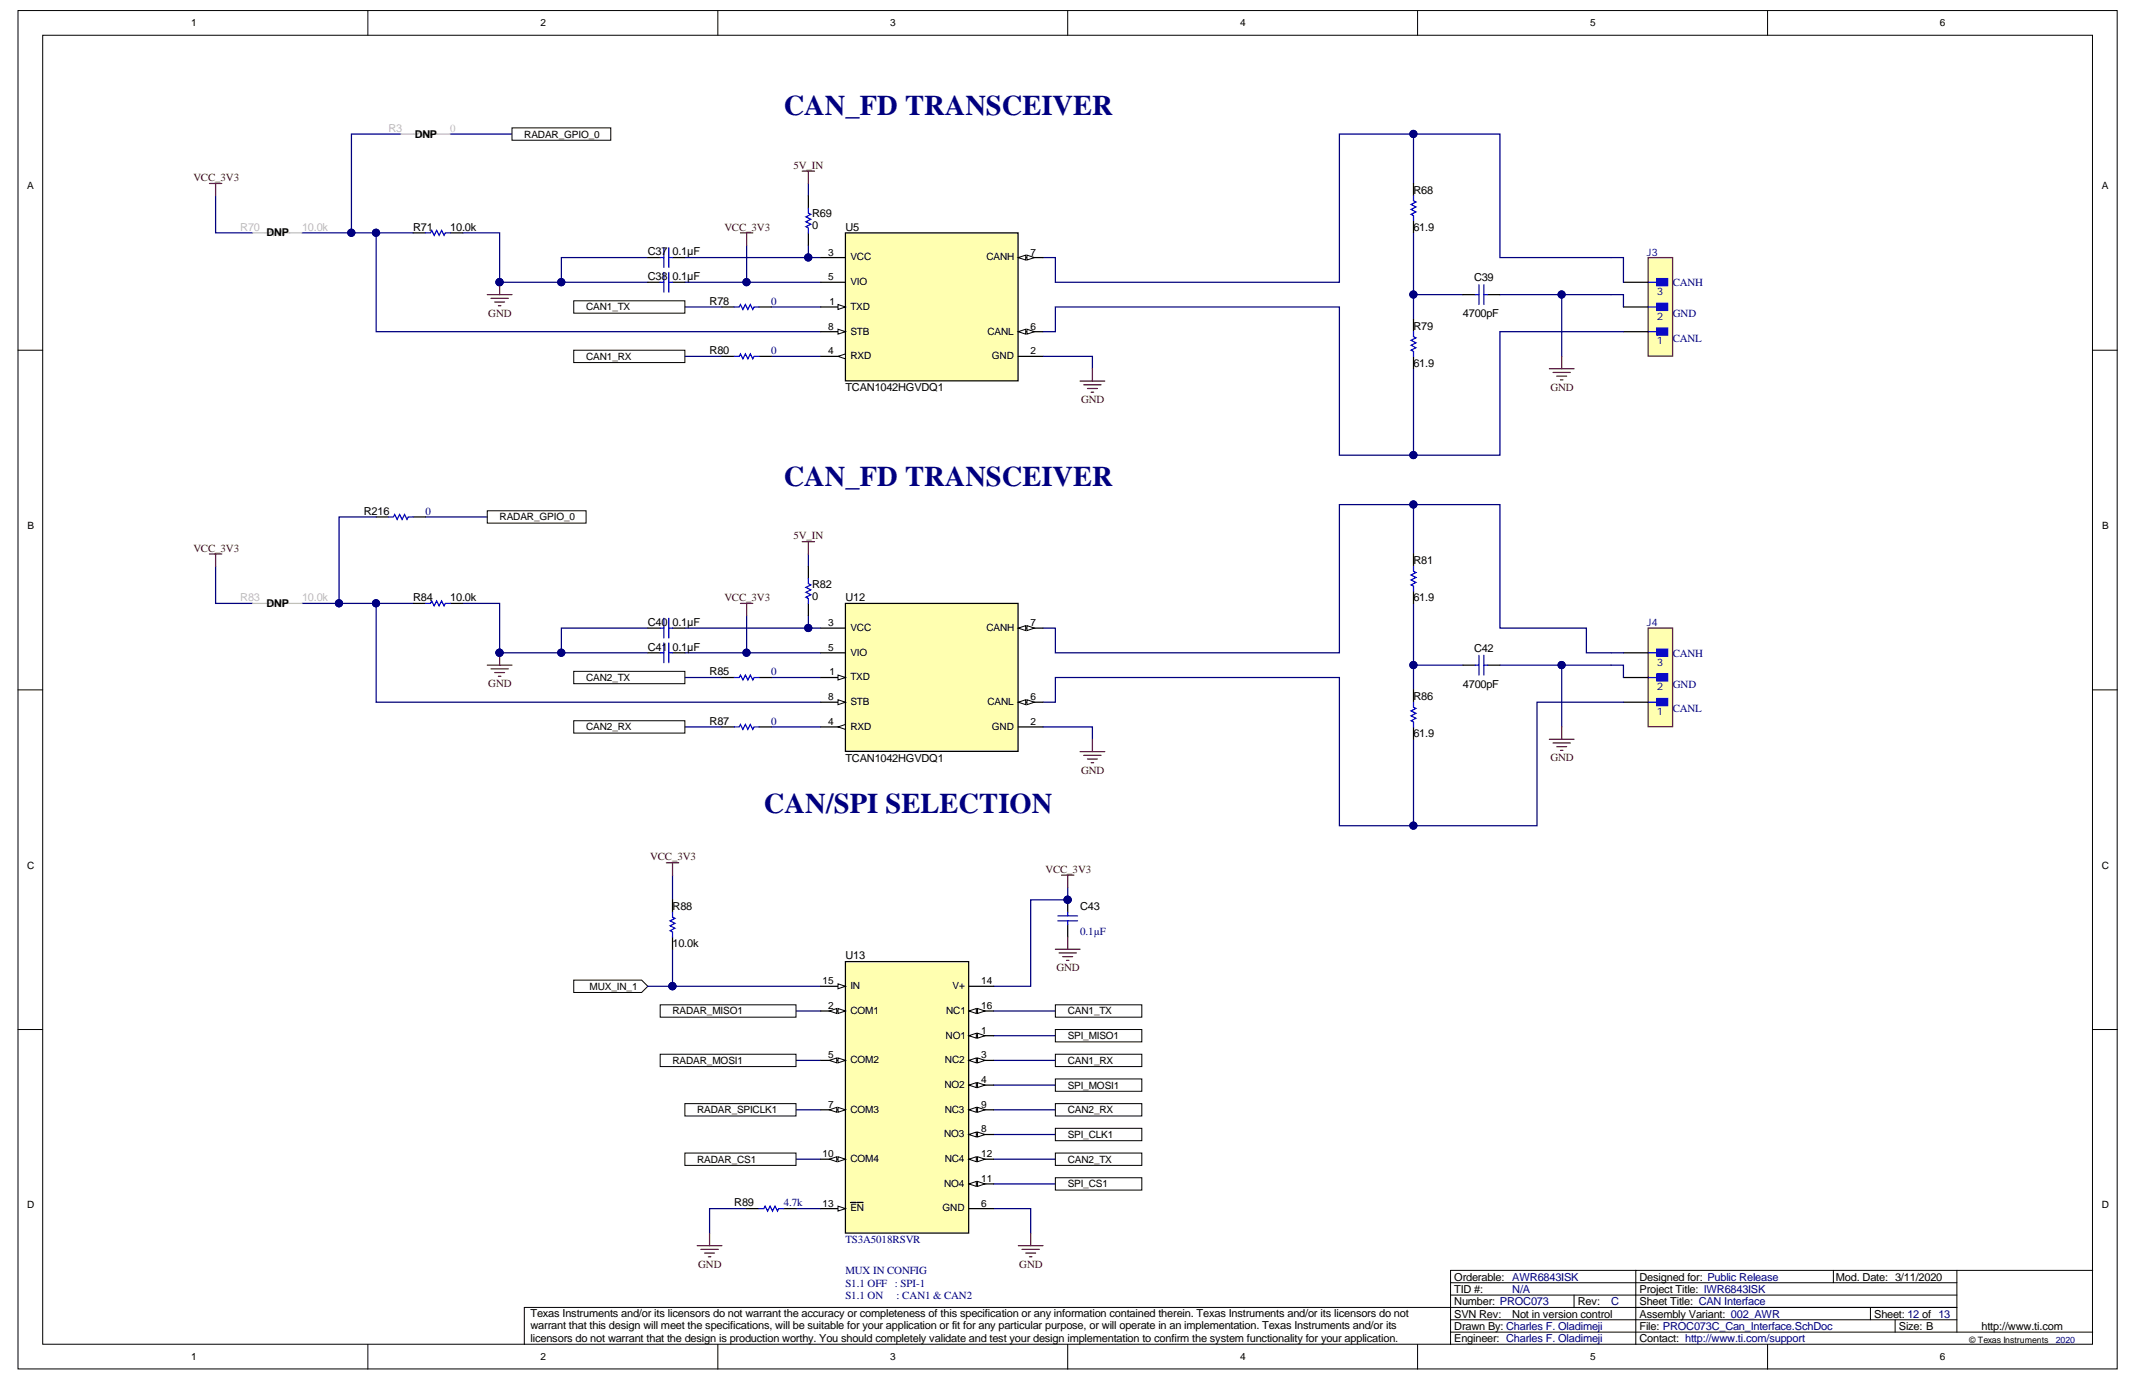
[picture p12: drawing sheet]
<svg xmlns="http://www.w3.org/2000/svg" width="432mm" height="279mm" viewBox="0 0 432 279" stroke-linecap="round" stroke-linejoin="round" font-family="sans-serif">
<defs><g id="words">
<g font-size="5.7" fill="#000080">
<text x="158.3" y="23.2">CAN_FD TRANSCEIVER</text>
<text x="158.3" y="98">CAN_FD TRANSCEIVER</text>
<text x="154.3" y="164.1">CAN/SPI SELECTION</text>
</g>
<g font-size="2.2" fill="#c0bebc">
<text x="78.5" y="26.6">R3</text>
<text x="90.9" y="26.6">0</text>
<text x="48.5" y="46.6">R70</text>
<text x="61" y="46.6">10.0k</text>
<text x="48.5" y="121.4">R83</text>
<text x="61" y="121.4">10.0k</text>
</g>
<g font-size="2.2">
<text x="83.8" y="27.8">DNP</text>
<text x="285.5" y="39.1">R68</text>
<text x="53.8" y="47.7">DNP</text>
<text x="83.4" y="46.6">R71</text>
<text x="90.9" y="46.6">10.0k</text>
<text x="164" y="46.3">0</text>
<text x="164" y="43.8">R69</text>
<text x="170.7" y="46.6">U5</text>
<text x="285.5" y="46.6">61.9</text>
<text x="130.8" y="51.6">C37</text>
<text x="135.8" y="51.6">0.1µF</text>
<text x="130.8" y="56.6">C38</text>
<text x="135.8" y="56.6">0.1µF</text>
<text x="297.7" y="56.8">C39</text>
<text x="143.3" y="61.5">R78</text>
<text x="295.5" y="64">4700pF</text>
<text x="143.3" y="71.5">R80</text>
<text x="285.5" y="66.5">R79</text>
<text x="285.5" y="74">61.9</text>
<text x="170.7" y="79">TCAN1042HGVDQ1</text>
<text x="73.5" y="103.9">R216</text>
<text x="285.5" y="113.9">R81</text>
<text x="164" y="118.7">R82</text>
<text x="53.8" y="122.6">DNP</text>
<text x="83.4" y="121.4">R84</text>
<text x="90.9" y="121.4">10.0k</text>
<text x="164" y="121.2">0</text>
<text x="170.7" y="121.4">U12</text>
<text x="285.5" y="121.4">61.9</text>
<text x="130.8" y="126.4">C40</text>
<text x="130.8" y="131.4">C41</text>
<text x="135.8" y="126.4">0.1µF</text>
<text x="135.8" y="131.4">0.1µF</text>
<text x="297.7" y="131.6">C42</text>
<text x="143.3" y="136.4">R85</text>
<text x="285.5" y="141.4">R86</text>
<text x="295.5" y="138.9">4700pF</text>
<text x="143.3" y="146.3">R87</text>
<text x="285.5" y="148.8">61.9</text>
<text x="170.7" y="153.8">TCAN1042HGVDQ1</text>
<text x="135.8" y="183.8">R88</text>
<text x="218.1" y="183.8">C43</text>
<text x="135.8" y="191.2">10.0k</text>
<text x="170.7" y="193.7">U13</text>
<text x="148.3" y="243.6">R89</text>
<text x="293.7" y="263.6">Number: PROC073</text>
<text x="293.7" y="261.1">TID #:</text>
<text x="293.7" y="258.6">Orderable:</text>
<text x="318.6" y="263.6">Rev:</text>
<text x="331.1" y="263.6">Sheet Title: CAN Interface</text>
<text x="331.1" y="261.1">Project Title: IWR6843ISK</text>
<text x="331.1" y="258.6">Designed for: Public Release</text>
<text x="370.8" y="258.6">Mod. Date: 3/11/2020</text>
<text x="107.1" y="266">Texas Instruments and/or its licensors do not warrant the accuracy or completeness of this specification or any information contained therein. Texas Instruments and/or its licensors do not</text>
<text x="107.1" y="268.4">warrant that this design will meet the specifications, will be suitable for your application or fit for any particular purpose, or will operate in an implementation. Texas Instruments and/or its</text>
<text x="293.7" y="268.5">Drawn By: Charles F. Oladimeji</text>
<text x="293.7" y="266">SVN Rev:</text>
<text x="305.4" y="266">Not in version control</text>
<text x="331.1" y="268.5">File: PROC073C_Can_Interface.SchDoc</text>
<text x="331.1" y="266">Assembly Variant: 002_AWR</text>
<text x="378.5" y="266">Sheet: 12 of 13</text>
<text x="383.5" y="268.5">Size: B</text>
<text x="400.2" y="268.5">http://www.ti.com</text>
<text x="107.1" y="270.9">licensors do not warrant that the design is production worthy. You should completely validate and test your design implementation to confirm the system functionality for your application.</text>
<text x="293.7" y="271">Engineer: Charles F. Oladimeji</text>
<text x="331.1" y="271">Contact: http://www.ti.com/support</text>
</g>
<g font-size="2.2" fill="#800000">
<text x="160.3" y="34.1">5V_IN</text>
<text x="39.1" y="36.6">VCC_3V3</text>
<text x="146.3" y="46.6">VCC_3V3</text>
<text x="98.6" y="63.9">GND</text>
<text x="218.3" y="81.4">GND</text>
<text x="313.1" y="78.9">GND</text>
<text x="39.1" y="111.4">VCC_3V3</text>
<text x="160.3" y="108.9">5V_IN</text>
<text x="146.3" y="121.4">VCC_3V3</text>
<text x="98.6" y="138.8">GND</text>
<text x="313.1" y="153.7">GND</text>
<text x="218.3" y="156.2">GND</text>
<text x="131.3" y="173.7">VCC_3V3</text>
<text x="211.2" y="176.2">VCC_3V3</text>
<text x="213.3" y="196.1">GND</text>
<text x="141" y="256">GND</text>
<text x="205.9" y="256">GND</text>
</g>
<g font-size="2.2" fill="#000080">
<text x="337.9" y="57.8">CANH</text>
<text x="155.8" y="61.5">0</text>
<text x="337.9" y="64">GND</text>
<text x="155.8" y="71.5">0</text>
<text x="337.9" y="69">CANL</text>
<text x="85.9" y="103.9">0</text>
<text x="155.8" y="136.3">0</text>
<text x="337.9" y="132.6">CANH</text>
<text x="337.9" y="138.8">GND</text>
<text x="337.9" y="143.8">CANL</text>
<text x="155.8" y="146.3">0</text>
<text x="218.1" y="188.7">0.1µF</text>
<text x="158.3" y="243.6">4.7k</text>
<text x="170.7" y="251.1">TS3A5018RSVR</text>
<text x="170.7" y="257.3">MUX IN CONFIG</text>
<text x="170.7" y="259.8">S1.1 OFF</text>
<text x="170.7" y="262.3">S1.1 ON</text>
<text x="180.7" y="259.8">: SPI-1</text>
<text x="181.1" y="262.3">: CAN1 &amp; CAN2</text>
<text x="305.4" y="261.1">N/A</text>
<text x="305.4" y="258.6">AWR6843ISK</text>
<text x="325.4" y="263.6">C</text>
</g>
<g font-size="2.1" fill="#000080">
<text x="332.6" y="51.6">J3</text>
<text x="334.6" y="59.6">3</text>
<text x="334.6" y="64.6">2</text>
<text x="334.6" y="69.6">1</text>
<text x="332.6" y="126.4">J4</text>
<text x="334.6" y="134.4">3</text>
<text x="334.6" y="139.4">2</text>
<text x="334.6" y="144.4">1</text>
</g>
<g font-size="2">
<text x="38.6" y="5.3">1</text>
<text x="109.2" y="5.3">2</text>
<text x="179.8" y="5.3">3</text>
<text x="250.5" y="5.3">4</text>
<text x="321.1" y="5.3">5</text>
<text x="391.8" y="5.3">6</text>
<text x="105.9" y="27.8">RADAR_GPIO_0</text>
<text x="5.5" y="38.3">A</text>
<text x="424.5" y="38.3">A</text>
<text x="167.2" y="51.6">3</text>
<text x="171.7" y="52.6">VCC</text>
<text x="199.2" y="52.6">CANH</text>
<text x="208.2" y="51.6">7</text>
<text x="167.2" y="56.6">5</text>
<text x="171.7" y="57.6">VIO</text>
<text x="118.4" y="62.7">CAN1_TX</text>
<text x="167.5" y="61.6">1</text>
<text x="171.7" y="62.6">TXD</text>
<text x="167.2" y="71.5">4</text>
<text x="167.2" y="66.6">8</text>
<text x="171.7" y="67.6">STB</text>
<text x="199.4" y="67.6">CANL</text>
<text x="208.2" y="71.5">2</text>
<text x="208.2" y="66.6">6</text>
<text x="118.4" y="72.7">CAN1_RX</text>
<text x="171.7" y="72.5">RXD</text>
<text x="200.3" y="72.5">GND</text>
<text x="5.5" y="106.8">B</text>
<text x="100.9" y="105.1">RADAR_GPIO_0</text>
<text x="424.6" y="106.8">B</text>
<text x="167.2" y="126.4">3</text>
<text x="167.2" y="131.4">5</text>
<text x="171.7" y="127.4">VCC</text>
<text x="199.2" y="127.4">CANH</text>
<text x="208.2" y="126.4">7</text>
<text x="118.4" y="137.5">CAN2_TX</text>
<text x="167.5" y="136.4">1</text>
<text x="171.7" y="137.4">TXD</text>
<text x="171.7" y="132.4">VIO</text>
<text x="167.2" y="141.4">8</text>
<text x="171.7" y="142.4">STB</text>
<text x="199.4" y="142.4">CANL</text>
<text x="208.2" y="141.4">6</text>
<text x="118.4" y="147.5">CAN2_RX</text>
<text x="167.2" y="146.4">4</text>
<text x="171.7" y="147.4">RXD</text>
<text x="200.3" y="147.4">GND</text>
<text x="208.2" y="146.4">2</text>
<text x="5.5" y="175.4">C</text>
<text x="424.5" y="175.4">C</text>
<text x="119.1" y="199.9">MUX_IN_1</text>
<text x="166.1" y="198.7">15</text>
<text x="167.3" y="203.7">2</text>
<text x="171.7" y="199.7">IN</text>
<text x="192.4" y="199.7">V+</text>
<text x="198.2" y="198.7">14</text>
<text x="198.2" y="203.7">16</text>
<text x="135.8" y="204.8">RADAR_MISO1</text>
<text x="171.7" y="204.7">COM1</text>
<text x="191" y="209.7">NO1</text>
<text x="191.1" y="204.7">NC1</text>
<text x="198.2" y="208.7">1</text>
<text x="215.6" y="204.8">CAN1_TX</text>
<text x="215.6" y="209.8">SPI_MISO1</text>
<text x="135.8" y="214.8">RADAR_MOSI1</text>
<text x="167.2" y="213.7">5</text>
<text x="171.7" y="214.7">COM2</text>
<text x="190.8" y="214.7">NC2</text>
<text x="198.2" y="213.7">3</text>
<text x="215.6" y="214.8">CAN1_RX</text>
<text x="190.7" y="219.7">NO2</text>
<text x="198.2" y="218.7">4</text>
<text x="215.6" y="219.8">SPI_MOSI1</text>
<text x="140.8" y="224.8">RADAR_SPICLK1</text>
<text x="167.2" y="223.7">7</text>
<text x="171.7" y="224.7">COM3</text>
<text x="190.8" y="224.7">NC3</text>
<text x="198.2" y="223.7">9</text>
<text x="215.6" y="224.8">CAN2_RX</text>
<text x="166.1" y="233.6">10</text>
<text x="190.7" y="229.7">NO3</text>
<text x="198.2" y="228.7">8</text>
<text x="198.2" y="233.6">12</text>
<text x="215.6" y="229.8">SPI_CLK1</text>
<text x="140.8" y="234.8">RADAR_CS1</text>
<text x="171.7" y="234.6">COM4</text>
<text x="190.7" y="239.6">NO4</text>
<text x="190.8" y="234.6">NC4</text>
<text x="198.2" y="238.6">11</text>
<text x="215.6" y="234.8">CAN2_TX</text>
<text x="215.6" y="239.8">SPI_CS1</text>
<text x="5.5" y="244">D</text>
<text x="166.1" y="243.6">13</text>
<text x="171.7" y="244.6">EN</text>
<text x="190.3" y="244.6">GND</text>
<text x="198.2" y="243.6">6</text>
<text x="424.5" y="244">D</text>
<text x="38.6" y="274.7">1</text>
<text x="109.2" y="274.7">2</text>
<text x="179.8" y="274.7">3</text>
<text x="250.5" y="274.7">4</text>
<text x="321.1" y="274.7">5</text>
<text x="391.8" y="274.7">6</text>
</g>
<text font-size="1.8" x="397.7" y="271.1">© Texas Instruments</text>
<text font-size="1.8" fill="#000080" x="415.2" y="271.1">2020</text>
</g></defs>
<g fill="#fff" stroke="#000" stroke-width=".2">
<path d="M3.6 2.1h424v274.3h-424z"/>
<path d="M8.6 7.1h414v264.3h-414z"/>
</g>
<g fill="none" stroke="#000" stroke-width=".2">
<path d="M74.3 2.1v5M145 2.1v5M215.6 2.1v5M286.3 2.1v5M357 2.1v5M3.6 70.7h5M422.7 70.7h4.9M3.6 139.3h5M422.7 139.3h4.9M3.6 207.9h5M422.7 207.9h4.9M293 259h102.2"/>
<path d="M330.4 256.5h-37.4v15M370.3 256.5v2.5M395.2 256.5v12.5M422.7 256.5h-92.3v15M74.3 271.5v5M145 271.5v5M215.6 271.5v5M286.3 271.5v5M293 269h129.7M293 266.5h102.2M293 261.5h102.2M317.9 261.5v2.5"/>
<path d="M357 271.5v5M377.8 264v2.5M382.8 266.5v2.5M395.2 264h-289.3v7.5"/>
</g>
<g fill="none" stroke="#000080" stroke-width=".25">
<path d="M43.5 39.5v7.5h7.5M81 27.1h-10v19.9M90.9 27.1h12.5M163.3 37v2.5M285.5 27.1h-15v29.9h-57.4v-5h-2.4M285.5 37v-9.9h17.4v24.9h22.5M61 47h22.4M76 47v20h89.8M93.4 47h7.5v10h29.9M130.8 52h-17.4v5M138.3 52h27.5M138.3 57h27.5"/>
<path d="M150.8 49.5v7.5M163.3 49.5v2.5M285.5 47v17.5M285.5 59.5h10M302.9 59.5h22.5M315.4 59.5v12.5M138.3 62h7.5M138.3 72h7.5M155.8 62h10M155.8 72h10M210.7 72h9.9v2.5M210.7 67h2.4v-5h57.4v29.9h15v-17.4"/>
<path d="M135.8 176.7v5M215.6 179.2v2.5h-7.4v17.4h-7.5M135.8 191.7v7.4h30M160.8 204.1h5M160.8 214.1h5M200.7 204.1h12.4M200.7 209.1h12.4M200.7 214.1h12.4M200.7 219.1h12.4M160.8 224.1h5M160.8 234.1h5M200.7 224.1h12.4"/>
<path d="M200.7 229.1h12.4M200.7 234.1h12.4M200.7 239.1h12.4M150.8 244h-7.5v5M160.8 244h5M200.7 244h7.5v5"/>
</g>
<g fill="#000080" stroke="#000080" stroke-width=".2">
<circle cx="71" cy="47" r=".72"/>
<circle cx="285.5" cy="27" r=".72"/>
<circle cx="75.9" cy="47" r=".72"/>
<circle cx="163.2" cy="52" r=".72"/>
<circle cx="100.9" cy="57" r=".72"/>
<circle cx="150.8" cy="57" r=".72"/>
<circle cx="113.4" cy="57" r=".72"/>
<circle cx="285.5" cy="59.5" r=".72"/>
<circle cx="315.4" cy="59.5" r=".72"/>
<circle cx="285.5" cy="91.9" r=".72"/>
<circle cx="135.8" cy="199.1" r=".72"/>
<circle cx="215.6" cy="181.7" r=".72"/>
</g>
<path d="M81 27.1h3.4l.3-.5 .5 1 .5-1 .5 1 .5-1 .5 1 .2-.5h3.5" fill="none" stroke="#c0bebc" stroke-width=".25"/>
<path d="M103.4 25.8h20v2.5h-20z" fill-rule="evenodd" fill="#fff" stroke="#000" stroke-width=".2"/>
<path d="M42.3 37h2.5M43.5 37v2.5M162 34.6h2.5M163.3 34.6v2.4M98.4 59.5h5M100.9 57v2.5M149.5 47h2.5M150.8 47v2.5M99.2 60.2h3.5M99.9 61h2M100.7 61.7h.5" fill="none" stroke="#800000" stroke-width=".25"/>
<path d="M285.5 37v2.5M83.4 47h2.5M90.9 47h2.5M130.8 52h2.5M130.8 57h2.5M135.8 52h2.5M135.8 57h2.5M285.5 44.5v2.5" fill="none" stroke="#000" stroke-width=".25"/>
<path d="M285.5 39.5v1l.5 .3-1 .5 1 .5-1 .5 1 .5-1 .5 .5 .2v1M85.9 47h1l.3-.5 .5 1 .5-1 .5 1 .5-1 .5 1 .2-.5h1M133.3 52h.8M133.3 57h.8M134.1 50v4M134.1 55v4M135.1 52h.7M135.1 50v4M135.1 55v4M135.1 57h.7" fill="none" stroke="#00f" stroke-width=".25"/>
<path d="M51 47h3.5l.3-.5 .5 1 .5-1 .5 1 .5-1 .5 1 .2-.5h3.5" fill="none" stroke="#c0bebc" stroke-width=".25"/>
<circle cx="100.9" cy="57" r=".72" fill="#000080" stroke="#000080" stroke-width=".2"/>
<path d="M115.9 60.7h22.4v2.5h-22.4z" fill-rule="evenodd" fill="#fff" stroke="#000" stroke-width=".2"/>
<path d="M145.8 62h2.5M153.3 62h2.5" fill="none" stroke="#000" stroke-width=".25"/>
<path d="M148.3 62h1l.2-.5 .5 1 .5-1 .5 1 .5-1 .5 1 .3-.5h1" fill="none" stroke="#00f" stroke-width=".25"/>
<path d="M170.7 47h34.9v29.9h-34.9z" fill="#ffffb0" stroke="#000" stroke-width=".25"/>
<path d="M165.8 62h4.9" fill="none" stroke="#000" stroke-width=".25"/>
<path d="M169.2 61.5l1.5 .5-1.5 .5z" fill="#fff"/>
<path d="M169.2 61.5l1.5 .5-1.5 .5z" fill="none" stroke="#000" stroke-width=".2"/>
<path d="M165.8 52h4.9M165.8 72h4.9M205.7 72h5" fill="none" stroke="#000" stroke-width=".25"/>
<path d="M169.2 72l1.5-.5v1z" fill="#fff"/>
<path d="M169.2 72l1.5-.5v1z" fill="none" stroke="#000" stroke-width=".2"/>
<path d="M165.8 57h4.9M205.7 67h5" fill="none" stroke="#000" stroke-width=".25"/>
<path d="M205.7 67l1.5-.5v1z" fill="#fff"/>
<path d="M205.7 67l1.5-.5v1z" fill="none" stroke="#000" stroke-width=".2"/>
<path d="M207.4 66.5l1.5 .5-1.5 .5z" fill="#fff"/>
<path d="M207.4 66.5l1.5 .5-1.5 .5z" fill="none" stroke="#000" stroke-width=".2"/>
<path d="M205.7 52h5" fill="none" stroke="#000" stroke-width=".25"/>
<path d="M205.7 52l1.5-.5v1z" fill="#fff"/>
<path d="M205.7 52l1.5-.5v1z" fill="none" stroke="#000" stroke-width=".2"/>
<path d="M207.4 51.5l1.5 .5-1.5 .5z" fill="#fff"/>
<path d="M207.4 51.5l1.5 .5-1.5 .5z" fill="none" stroke="#000" stroke-width=".2"/>
<path d="M165.8 67h4.9" fill="none" stroke="#000" stroke-width=".25"/>
<path d="M169.2 66.5l1.5 .5-1.5 .5z" fill="#fff"/>
<path d="M169.2 66.5l1.5 .5-1.5 .5z" fill="none" stroke="#000" stroke-width=".2"/>
<path d="M285.5 64.5v2.5M285.5 72v2.5" fill="none" stroke="#000" stroke-width=".25"/>
<path d="M285.5 67v1l.5 .2-1 .5 1 .5-1 .5 1 .5-1 .5 .5 .3v1" fill="none" stroke="#00f" stroke-width=".25"/>
<path d="M312.9 74.5h5M313.7 75.2h3.5M314.4 76h2M315.2 76.7h.5M315.4 72v2.5" fill="none" stroke="#800000" stroke-width=".25"/>
<path d="M115.9 70.7h22.4v2.5h-22.4z" fill-rule="evenodd" fill="#fff" stroke="#000" stroke-width=".2"/>
<path d="M145.8 72h2.5M153.3 72h2.5M135.8 181.7v2.5M135.8 189.2v2.5M215.6 181.7v2.5M215.6 186.7v2.5" fill="none" stroke="#000" stroke-width=".25"/>
<path d="M148.3 72h1l.2-.5 .5 1 .5-1 .5 1 .5-1 .5 1 .3-.5h1M135.8 184.2v1l.5 .2-1 .5 1 .5-1 .5 1 .5-1 .5 .5 .3v1M213.6 184.9h4M213.6 185.9h4M215.6 184.2v.7M215.6 185.9v.8" fill="none" stroke="#00f" stroke-width=".25"/>
<g fill="none" stroke="#800000" stroke-width=".25">
<path d="M218.1 76.9h5M218.9 77.7h3.5M219.6 78.4h2M220.4 79.2h.5M220.6 74.5v2.4M134.6 174.2h2.5M135.8 174.2v2.5M214.4 176.7h2.5M215.6 176.7v2.5M213.1 191.7h5M213.9 192.4h3.5M214.6 193.2h2"/>
<path d="M215.4 193.9h.5M215.6 189.2v2.5"/>
</g>
<circle cx="215.6" cy="181.7" r=".72" fill="#000080" stroke="#000080" stroke-width=".2"/>
<g fill="#fff" stroke="#000" stroke-width=".2">
<path d="M213.1 202.9h17.5v2.5h-17.5z" fill-rule="evenodd"/>
<path d="M133.3 202.9h27.5v2.5h-27.5z" fill-rule="evenodd"/>
<path d="M213.1 207.9h17.5v2.5h-17.5z" fill-rule="evenodd"/>
<path d="M213.1 212.9h17.5v2.5h-17.5z" fill-rule="evenodd"/>
<path d="M133.3 212.9h27.5v2.5h-27.5z" fill-rule="evenodd"/>
<path d="M213.1 217.9h17.5v2.4h-17.5z" fill-rule="evenodd"/>
</g>
<path d="M170.7 194.2h24.9v54.8h-24.9z" fill="#ffffb0" stroke="#000" stroke-width=".25"/>
<path d="M195.7 209.1h5" fill="none" stroke="#000" stroke-width=".25"/>
<path d="M195.7 209.1l1.5-.5v1z" fill="#fff"/>
<path d="M195.7 209.1l1.5-.5v1z" fill="none" stroke="#000" stroke-width=".2"/>
<path d="M197.4 208.6l1.5 .5-1.5 .5z" fill="#fff"/>
<path d="M197.4 208.6l1.5 .5-1.5 .5z" fill="none" stroke="#000" stroke-width=".2"/>
<path d="M165.8 204.1h4.9" fill="none" stroke="#000" stroke-width=".25"/>
<path d="M169.2 203.6l1.5 .5-1.5 .5z" fill="#fff"/>
<path d="M169.2 203.6l1.5 .5-1.5 .5z" fill="none" stroke="#000" stroke-width=".2"/>
<path d="M167.5 204.1l1.5-.5v1z" fill="#fff"/>
<path d="M167.5 204.1l1.5-.5v1z" fill="none" stroke="#000" stroke-width=".2"/>
<path d="M195.7 214.1h5" fill="none" stroke="#000" stroke-width=".25"/>
<path d="M195.7 214.1l1.5-.5v1z" fill="#fff"/>
<path d="M195.7 214.1l1.5-.5v1z" fill="none" stroke="#000" stroke-width=".2"/>
<path d="M197.4 213.6l1.5 .5-1.5 .5z" fill="#fff"/>
<path d="M197.4 213.6l1.5 .5-1.5 .5z" fill="none" stroke="#000" stroke-width=".2"/>
<path d="M195.7 219.1h5" fill="none" stroke="#000" stroke-width=".25"/>
<path d="M195.7 219.1l1.5-.5v1z" fill="#fff"/>
<path d="M195.7 219.1l1.5-.5v1z" fill="none" stroke="#000" stroke-width=".2"/>
<path d="M197.4 218.6l1.5 .5-1.5 .5z" fill="#fff"/>
<path d="M197.4 218.6l1.5 .5-1.5 .5z" fill="none" stroke="#000" stroke-width=".2"/>
<path d="M165.8 214.1h4.9" fill="none" stroke="#000" stroke-width=".25"/>
<path d="M169.2 213.6l1.5 .5-1.5 .5z" fill="#fff"/>
<path d="M169.2 213.6l1.5 .5-1.5 .5z" fill="none" stroke="#000" stroke-width=".2"/>
<path d="M167.5 214.1l1.5-.5v1z" fill="#fff"/>
<path d="M167.5 214.1l1.5-.5v1z" fill="none" stroke="#000" stroke-width=".2"/>
<path d="M165.8 224.1h4.9M195.7 244h5" fill="none" stroke="#000" stroke-width=".25"/>
<path d="M169.2 223.6l1.5 .5-1.5 .5z" fill="#fff"/>
<path d="M169.2 223.6l1.5 .5-1.5 .5z" fill="none" stroke="#000" stroke-width=".2"/>
<path d="M167.5 224.1l1.5-.5v1z" fill="#fff"/>
<path d="M167.5 224.1l1.5-.5v1z" fill="none" stroke="#000" stroke-width=".2"/>
<path d="M195.7 229.1h5" fill="none" stroke="#000" stroke-width=".25"/>
<path d="M195.7 229.1l1.5-.5v1z" fill="#fff"/>
<path d="M195.7 229.1l1.5-.5v1z" fill="none" stroke="#000" stroke-width=".2"/>
<path d="M197.4 228.6l1.5 .5-1.5 .5z" fill="#fff"/>
<path d="M197.4 228.6l1.5 .5-1.5 .5z" fill="none" stroke="#000" stroke-width=".2"/>
<path d="M195.7 224.1h5" fill="none" stroke="#000" stroke-width=".25"/>
<path d="M195.7 224.1l1.5-.5v1z" fill="#fff"/>
<path d="M195.7 224.1l1.5-.5v1z" fill="none" stroke="#000" stroke-width=".2"/>
<path d="M197.4 223.6l1.5 .5-1.5 .5z" fill="#fff"/>
<path d="M197.4 223.6l1.5 .5-1.5 .5z" fill="none" stroke="#000" stroke-width=".2"/>
<path d="M165.8 234.1h4.9" fill="none" stroke="#000" stroke-width=".25"/>
<path d="M169.2 233.6l1.5 .5-1.5 .5z" fill="#fff"/>
<path d="M169.2 233.6l1.5 .5-1.5 .5z" fill="none" stroke="#000" stroke-width=".2"/>
<path d="M167.5 234.1l1.5-.5v1z" fill="#fff"/>
<path d="M167.5 234.1l1.5-.5v1z" fill="none" stroke="#000" stroke-width=".2"/>
<path d="M195.7 239.1h5" fill="none" stroke="#000" stroke-width=".25"/>
<path d="M195.7 239.1l1.5-.5v1z" fill="#fff"/>
<path d="M195.7 239.1l1.5-.5v1z" fill="none" stroke="#000" stroke-width=".2"/>
<path d="M197.4 238.6l1.5 .5-1.5 .5z" fill="#fff"/>
<path d="M197.4 238.6l1.5 .5-1.5 .5z" fill="none" stroke="#000" stroke-width=".2"/>
<path d="M195.7 234.1h5" fill="none" stroke="#000" stroke-width=".25"/>
<path d="M195.7 234.1l1.5-.5v1z" fill="#fff"/>
<path d="M195.7 234.1l1.5-.5v1z" fill="none" stroke="#000" stroke-width=".2"/>
<path d="M197.4 233.6l1.5 .5-1.5 .5z" fill="#fff"/>
<path d="M197.4 233.6l1.5 .5-1.5 .5z" fill="none" stroke="#000" stroke-width=".2"/>
<path d="M165.8 244h4.9" fill="none" stroke="#000" stroke-width=".25"/>
<path d="M169.2 243.5l1.5 .5-1.5 .5z" fill="#fff"/>
<path d="M169.2 243.5l1.5 .5-1.5 .5z" fill="none" stroke="#000" stroke-width=".2"/>
<path d="M165.8 199.1h4.9M195.7 199.1h5M171.7 242.8h1.2M173 242.8h1.3" fill="none" stroke="#000" stroke-width=".25"/>
<path d="M169.2 198.7l1.5 .4-1.5 .5z" fill="#fff"/>
<path d="M169.2 198.7l1.5 .4-1.5 .5z" fill="none" stroke="#000" stroke-width=".2"/>
<path d="M195.7 204.1h5" fill="none" stroke="#000" stroke-width=".25"/>
<path d="M195.7 204.1l1.5-.5v1z" fill="#fff"/>
<path d="M195.7 204.1l1.5-.5v1z" fill="none" stroke="#000" stroke-width=".2"/>
<path d="M197.4 203.6l1.5 .5-1.5 .5z" fill="#fff"/>
<path d="M197.4 203.6l1.5 .5-1.5 .5z" fill="none" stroke="#000" stroke-width=".2"/>
<g fill="#fff" stroke="#000" stroke-width=".2">
<path d="M138.3 222.8h22.5v2.5h-22.5z" fill-rule="evenodd"/>
<path d="M213.1 227.8h17.5v2.5h-17.5z" fill-rule="evenodd"/>
<path d="M213.1 232.8h17.5v2.5h-17.5z" fill-rule="evenodd"/>
<path d="M138.3 232.8h22.5v2.5h-22.5z" fill-rule="evenodd"/>
<path d="M213.1 237.8h17.5v2.5h-17.5z" fill-rule="evenodd"/>
</g>
<path d="M150.8 244h2.5M158.3 244h2.5" fill="none" stroke="#000" stroke-width=".25"/>
<path d="M153.3 244h1l.2-.5 .5 1 .5-1 .5 1 .5-1 .5 1 .3-.5h1" fill="none" stroke="#00f" stroke-width=".25"/>
<path d="M140.8 251.5h5M141.6 252.3h3.5M142.3 253h2M143.1 253.8h.5M143.3 249v2.5M205.7 251.5h5M206.4 252.3h3.5M207.2 253h2M207.9 253.8h.5M208.2 249v2.5" fill="none" stroke="#800000" stroke-width=".25"/>
<g fill="#fff" stroke="#000" stroke-width=".2">
<path d="M213.1 222.8h17.5v2.5h-17.5z" fill-rule="evenodd"/>
<path d="M115.9 197.9h13.7l1.2 1.2-1.2 1.3h-13.7z" fill-rule="evenodd"/>
</g>
<g fill="none" stroke="#000080" stroke-width=".25">
<path d="M43.5 114.4v7.4h7.5M163.3 111.9v2.5M285.5 101.9h-15v29.9h-57.4v-5h-2.4M285.5 111.9v-10h17.4v24.9h17.5v5h5M61 121.8h22.4M76 121.8v20h89.8M93.4 121.8h7.5v10h29.9M130.8 126.8h-17.4v5M138.3 126.8h27.5M138.3 131.8h27.5M138.3 136.8h7.5M150.8 124.3v7.5"/>
<path d="M155.8 136.8h10M163.3 124.3v2.5M285.5 121.8v17.5M285.5 134.3h10M302.9 134.3h22.5M315.4 134.3v12.5M138.3 146.8h7.5M155.8 146.8h10M210.7 146.8h9.9v2.5M210.7 141.8h2.4v-5h57.4v29.9h15v-17.4M130.8 199.1h5"/>
</g>
<g fill="#000080" stroke="#000080" stroke-width=".2">
<circle cx="135.8" cy="199.1" r=".72"/>
<circle cx="285.5" cy="101.9" r=".72"/>
<circle cx="75.9" cy="121.8" r=".72"/>
<circle cx="68.5" cy="121.8" r=".72"/>
<circle cx="163.2" cy="126.8" r=".72"/>
<circle cx="100.9" cy="131.8" r=".72"/>
<circle cx="150.8" cy="131.8" r=".72"/>
<circle cx="113.4" cy="131.8" r=".72"/>
<circle cx="285.5" cy="134.3" r=".72"/>
<circle cx="315.4" cy="134.3" r=".72"/>
<circle cx="285.5" cy="166.7" r=".72"/>
</g>
<path d="M295.5 59.5h2.4M300.4 59.5h2.5M285.5 111.9v2.5M285.5 119.3v2.5M83.4 121.8h2.5M90.9 121.8h2.5M130.8 126.8h2.5M130.8 131.8h2.5M135.8 126.8h2.5M135.8 131.8h2.5" fill="none" stroke="#000" stroke-width=".25"/>
<g fill="none" stroke="#00f" stroke-width=".25">
<path d="M297.9 59.5h.8M298.7 57.5v4M299.7 57.5v4M299.7 59.5h.7M285.5 114.4v1l.5 .2-1 .5 1 .5-1 .5 1 .5-1 .5 .5 .2v1M85.9 121.8h1l.3-.5 .5 1 .5-1 .5 1 .5-1 .5 1 .2-.5h1M133.3 126.8h.8M133.3 131.8h.8M134.1 124.8v4M134.1 129.8v4M135.1 126.8h.7M135.1 124.8v4"/>
<path d="M135.1 129.8v4M135.1 131.8h.7"/>
</g>
<path d="M42.3 111.9h2.5M43.5 111.9v2.5M162 109.4h2.5M163.3 109.4v2.5M98.4 134.3h5M99.2 135.1h3.5M99.9 135.8h2M100.7 136.6h.5M100.9 131.8v2.5M149.5 121.8h2.5M150.8 121.8v2.5" fill="none" stroke="#800000" stroke-width=".25"/>
<path d="M51 121.8h3.5l.3-.5 .5 1 .5-1 .5 1 .5-1 .5 1 .2-.5h3.5" fill="none" stroke="#c0bebc" stroke-width=".25"/>
<path d="M115.9 135.6h22.4v2.4h-22.4z" fill-rule="evenodd" fill="#fff" stroke="#000" stroke-width=".2"/>
<path d="M145.8 136.8h2.5M153.3 136.8h2.5" fill="none" stroke="#000" stroke-width=".25"/>
<path d="M148.3 136.8h1l.2-.5 .5 1 .5-1 .5 1 .5-1 .5 1 .3-.5h1" fill="none" stroke="#00f" stroke-width=".25"/>
<path d="M170.7 121.8h34.9v29.9h-34.9z" fill="#ffffb0" stroke="#000" stroke-width=".25"/>
<path d="M165.8 136.8h4.9" fill="none" stroke="#000" stroke-width=".25"/>
<path d="M169.2 136.3l1.5 .5-1.5 .5z" fill="#fff"/>
<path d="M169.2 136.3l1.5 .5-1.5 .5z" fill="none" stroke="#000" stroke-width=".2"/>
<path d="M165.8 126.8h4.9M165.8 146.8h4.9M205.7 146.8h5" fill="none" stroke="#000" stroke-width=".25"/>
<path d="M169.2 146.8l1.5-.5v1z" fill="#fff"/>
<path d="M169.2 146.8l1.5-.5v1z" fill="none" stroke="#000" stroke-width=".2"/>
<path d="M165.8 131.8h4.9M205.7 141.8h5" fill="none" stroke="#000" stroke-width=".25"/>
<path d="M205.7 141.8l1.5-.5v1z" fill="#fff"/>
<path d="M205.7 141.8l1.5-.5v1z" fill="none" stroke="#000" stroke-width=".2"/>
<path d="M207.4 141.3l1.5 .5-1.5 .5z" fill="#fff"/>
<path d="M207.4 141.3l1.5 .5-1.5 .5z" fill="none" stroke="#000" stroke-width=".2"/>
<path d="M205.7 126.8h5" fill="none" stroke="#000" stroke-width=".25"/>
<path d="M205.7 126.8l1.5-.5v1z" fill="#fff"/>
<path d="M205.7 126.8l1.5-.5v1z" fill="none" stroke="#000" stroke-width=".2"/>
<path d="M207.4 126.3l1.5 .5-1.5 .5z" fill="#fff"/>
<path d="M207.4 126.3l1.5 .5-1.5 .5z" fill="none" stroke="#000" stroke-width=".2"/>
<path d="M165.8 141.8h4.9" fill="none" stroke="#000" stroke-width=".25"/>
<path d="M169.2 141.3l1.5 .5-1.5 .5z" fill="#fff"/>
<path d="M169.2 141.3l1.5 .5-1.5 .5z" fill="none" stroke="#000" stroke-width=".2"/>
<path d="M285.5 139.3v2.5M285.5 146.8v2.5" fill="none" stroke="#000" stroke-width=".25"/>
<path d="M285.5 141.8v1l.5 .2-1 .5 1 .5-1 .5 1 .5-1 .5 .5 .3v1" fill="none" stroke="#00f" stroke-width=".25"/>
<path d="M312.9 149.3h5M313.7 150h3.5M314.4 150.8h2M315.2 151.5h.5M315.4 146.8v2.5" fill="none" stroke="#800000" stroke-width=".25"/>
<path d="M115.9 145.5h22.4v2.5h-22.4z" fill-rule="evenodd" fill="#fff" stroke="#000" stroke-width=".2"/>
<path d="M295.5 134.3h2.4M300.4 134.3h2.5M145.8 146.8h2.5M153.3 146.8h2.5" fill="none" stroke="#000" stroke-width=".25"/>
<path d="M297.9 134.3h.8M298.7 132.3v4M299.7 132.3v4M299.7 134.3h.7M148.3 146.8h1l.2-.5 .5 1 .5-1 .5 1 .5-1 .5 1 .3-.5h1" fill="none" stroke="#00f" stroke-width=".25"/>
<path d="M218.1 151.8h5M218.9 152.5h3.5M219.6 153.3h2M220.4 154h.5M220.6 149.3v2.5" fill="none" stroke="#800000" stroke-width=".25"/>
<path d="M332.9 52h4.9v19.9h-4.9z" fill="#ffffb0" stroke="#800000" stroke-width=".25"/>
<g fill="#00f" stroke="#00f" stroke-width=".25">
<path d="M334.6 66.2h2.2v1.5h-2.2z"/>
<path d="M334.6 61.2h2.2v1.5h-2.2z"/>
<path d="M334.6 56.2h2.2v1.5h-2.2z"/>
</g>
<path d="M332.9 57h1.7M332.9 67h1.7M332.9 62h1.7" fill="none" stroke="#00f" stroke-width=".25"/>
<path d="M327.9 57h5M327.9 67h5M327.9 62h5" fill="none" stroke="#000" stroke-width=".25"/>
<path d="M325.4 52h2.5v5M325.4 59.5h2.5v2.5M327.9 67h-25v24.9h-17.4" fill="none" stroke="#000080" stroke-width=".25"/>
<circle cx="285.5" cy="91.9" r=".72" fill="#000080" stroke="#000080" stroke-width=".2"/>
<path d="M332.9 126.8h4.9v19.9h-4.9z" fill="#ffffb0" stroke="#800000" stroke-width=".25"/>
<g fill="#00f" stroke="#00f" stroke-width=".25">
<path d="M334.6 141h2.2v1.5h-2.2z"/>
<path d="M334.6 136.1h2.2v1.4h-2.2z"/>
<path d="M334.6 131.1h2.2v1.4h-2.2z"/>
</g>
<path d="M78.5 104.4h1l.2-.5 .5 1 .5-1 .5 1 .5-1 .5 1 .3-.5h.9M332.9 136.8h1.7M332.9 131.8h1.7M332.9 141.8h1.7" fill="none" stroke="#00f" stroke-width=".25"/>
<path d="M76 104.4h2.5M83.4 104.4h2.5M327.9 136.8h5M327.9 131.8h5M327.9 141.8h5" fill="none" stroke="#000" stroke-width=".25"/>
<path d="M85.9 104.4h12.5M325.4 134.3h2.5v2.5M325.4 131.8h2.5M327.9 141.8h-17.5v24.9h-24.9" fill="none" stroke="#000080" stroke-width=".25"/>
<circle cx="285.5" cy="166.7" r=".72" fill="#000080" stroke="#000080" stroke-width=".2"/>
<path d="M98.4 103.1h20v2.5h-20z" fill-rule="evenodd" fill="#fff" stroke="#000" stroke-width=".2"/>
<path d="M76 104.4h-7.5v17.4" fill="none" stroke="#000080" stroke-width=".25"/>
<circle cx="68.5" cy="121.8" r=".72" fill="#000080" stroke="#000080" stroke-width=".2"/>
<path d="M163.3 39.5v2.5M163.3 47v2.5M163.3 114.4v2.5M163.3 121.8v2.5" fill="none" stroke="#000" stroke-width=".25"/>
<path d="M163.3 42v1l.5 .3-1 .5 1 .5-1 .5 1 .5-1 .5 .5 .2v1M163.3 116.9v.9l.5 .3-1 .5 1 .5-1 .5 1 .5-1 .5 .5 .2v1" fill="none" stroke="#00f" stroke-width=".25"/>
<use href="#words"/>
</svg>
